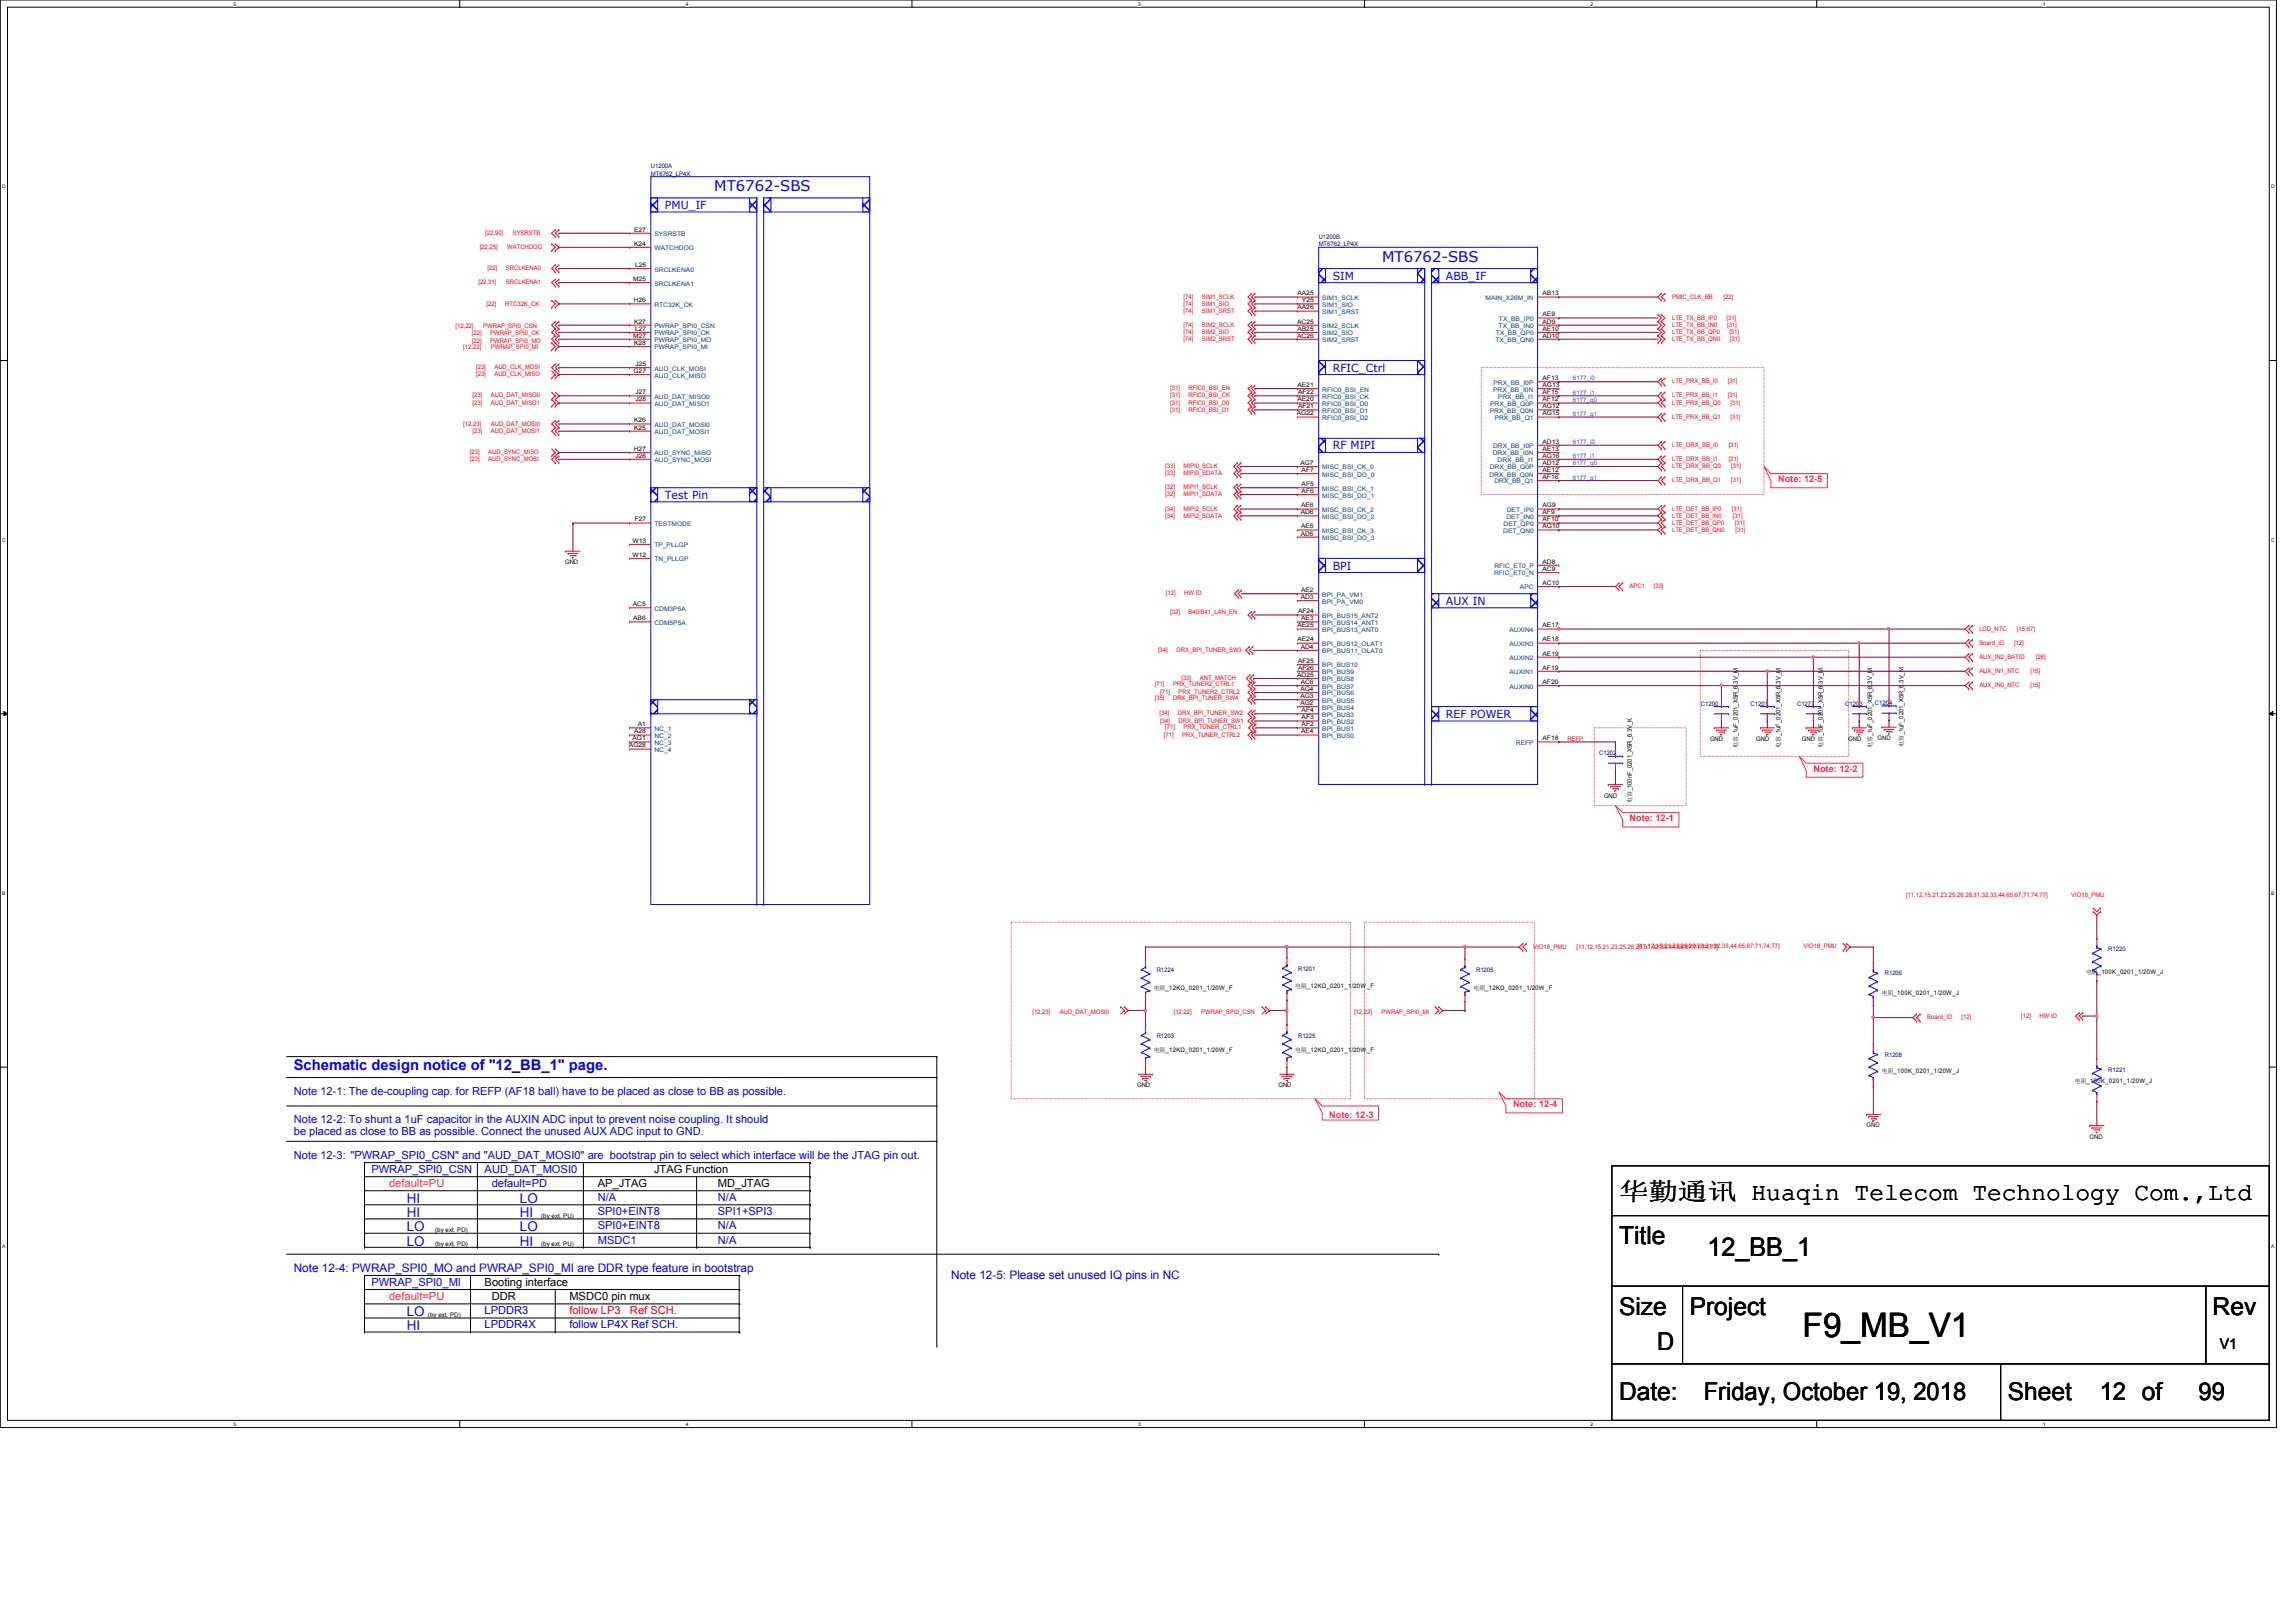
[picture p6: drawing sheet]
<svg xmlns="http://www.w3.org/2000/svg" width="297mm" height="210mm" viewBox="0 0 297 210" stroke-linecap="round" stroke-linejoin="round" font-family="sans-serif">
<defs><g id="words">
<text font-size="4.4" x="233.2" y="173.1">F9_MB_V1</text>
<text font-size="3.3" x="220.9" y="162.6">12_BB_1</text>
<g font-size="3.2">
<text x="209.5" y="155.2">华华华华 Huaqin Telecom Technology Com.,Ltd</text>
<text x="209.5" y="161">Title</text>
<text x="209.5" y="170.2">Size</text>
<text x="218.6" y="170.2">Project</text>
<text x="286.3" y="170.2">Rev</text>
<text x="214.4" y="174.8">D</text>
<text x="209.5" y="181.1">Date:</text>
<text x="220.4" y="181.1">Friday, October 19, 2018</text>
<text x="259.8" y="181.1">Sheet</text>
<text x="271.6" y="181.1">12 of</text>
<text x="284.4" y="181.1">99</text>
</g>
<g font-size="1.9" fill="#00f">
<text x="92.4" y="24.8">MT6762-SBS</text>
<text x="178.8" y="33.9">MT6762-SBS</text>
<text x="38" y="138.5">Schematic design notice of &quot;12_BB_1&quot; page.</text>
</g>
<text font-size="1.9" x="287.2" y="174.5">V1</text>
<g font-size="1.7" fill="#00f">
<text x="52.6" y="155.7">HI</text>
<text x="67.3" y="155.7">LO</text>
<text x="52.6" y="157.5">HI</text>
<text x="52.6" y="159.3">LO</text>
<text x="52.6" y="161.2">LO</text>
<text x="67.3" y="157.5">HI</text>
<text x="67.3" y="159.3">LO</text>
<text x="67.3" y="161.2">HI</text>
<text x="52.6" y="170.3">LO</text>
<text x="52.6" y="172.2">HI</text>
</g>
<g font-size="1.5" fill="#00f">
<text x="38" y="164.6">Note 12-4: PWRAP_SPI0_MO and PWRAP_SPI0_MI are DDR type feature in bootstrap</text>
<text x="123.1" y="165.6">Note 12-5: Please set unused IQ pins in NC</text>
</g>
<g font-size="1.4" fill="#00f">
<text x="86" y="27.1">PMU_IF</text>
<text x="172.4" y="36.2">SIM</text>
<text x="187.1" y="36.2">ABB_IF</text>
<text x="172.4" y="48.1">RFIC_Ctrl</text>
<text x="172.4" y="58.2">RF MIPI</text>
<text x="86" y="64.6">Test Pin</text>
<text x="172.4" y="73.7">BPI</text>
<text x="187.1" y="78.3">AUX IN</text>
<text x="187.1" y="92.9">REF POWER</text>
<text x="38" y="141.7">Note 12-1: The de-coupling cap. for REFP (AF18 ball) have to be placed as close to BB as possible.</text>
<text x="38" y="145.4">Note 12-2: To shunt a 1uF capacitor in the AUXIN ADC input to prevent noise coupling. It should</text>
<text x="38" y="146.9">be placed as close to BB as possible. Connect the unused AUX ADC input to GND.</text>
<text x="38" y="149.9">Note 12-3: &quot;PWRAP_SPI0_CSN&quot; and &quot;AUD_DAT_MOSI0&quot; are bootstrap pin to select which interface will be the JTAG pin out.</text>
<text x="48" y="151.8">PWRAP_SPI0_CSN</text>
<text x="62.7" y="151.8">AUD_DAT_MOSI0</text>
<text x="63.6" y="153.6">default=PD</text>
<text x="77.3" y="155.4">N/A</text>
<text x="92.9" y="155.4">N/A</text>
<text x="77.3" y="157.3">SPI0+EINT8</text>
<text x="77.3" y="159.1">SPI0+EINT8</text>
<text x="77.3" y="161">MSDC1</text>
<text x="92.9" y="161">N/A</text>
<text x="92.9" y="157.3">SPI1+SPI3</text>
<text x="92.9" y="159.1">N/A</text>
<text x="48" y="166.4">PWRAP_SPI0_MI</text>
<text x="62.7" y="170.1">LPDDR3</text>
<text x="62.7" y="171.9">LPDDR4X</text>
<text x="73.7" y="171.9">follow LP4X Ref SCH.</text>
</g>
<g font-size="1.4" fill="#ff0080">
<text x="50.3" y="153.6">default=PU</text>
<text x="50.3" y="168.2">default=PU</text>
</g>
<g font-size="1.4">
<text x="77.3" y="153.6">AP_JTAG</text>
<text x="84.6" y="151.8">JTAG Function</text>
<text x="92.9" y="153.6">MD_JTAG</text>
<text x="62.7" y="166.4">Booting interface</text>
<text x="63.6" y="168.2">DDR</text>
<text x="73.7" y="168.2">MSDC0 pin mux</text>
</g>
<g font-size="1.4" fill="#f00">
<text x="73.7" y="170.1">follow LP3</text>
<text x="81.5" y="170.1">Ref SCH.</text>
</g>
<g font-size="1.2" fill="#ff0080">
<text x="230" y="62.4">Note: 12-5</text>
<text x="234.6" y="99.9">Note: 12-2</text>
<text x="210.8" y="106.3">Note: 12-1</text>
<text x="195.7" y="143.3">Note: 12-4</text>
<text x="172" y="144.7">Note: 12-3</text>
</g>
<g font-size=".8" fill="#000080">
<text x="84.2" y="21.8">U1200A</text>
<text x="84.2" y="22.7">MT6762_LP4X</text>
<text x="170.6" y="30.9">U1200B</text>
<text x="170.6" y="31.9">MT6762_LP4X</text>
<text x="220" y="91.3">C1200</text>
<text x="226.5" y="91.3">C1201</text>
<text x="232.5" y="91.3">C1277</text>
<text x="238.7" y="91.3">C1203</text>
<text x="242.6" y="91.2">C1204</text>
<text x="206.9" y="97.7">C1202</text>
<text x="149.6" y="125.8">R1224</text>
<text x="167.9" y="125.6">R1201</text>
<text x="191" y="125.8">R1205</text>
<text x="272.8" y="123.1">R1220</text>
<text x="243.8" y="126.2">R1206</text>
<text x="149.6" y="134.3">R1203</text>
<text x="167.9" y="134.3">R1225</text>
<text x="243.8" y="136.7">R1208</text>
<text x="272.8" y="138.7">R1221</text>
</g>
<g font-size=".8">
<text x="82" y="30">E27</text>
<text x="82" y="31.8">K24</text>
<text x="82.2" y="34.5">L25</text>
<text x="81.9" y="36.4">M25</text>
<text x="82" y="39.1">H26</text>
<text x="82" y="41.9">K27</text>
<text x="167.8" y="41.9">AC25</text>
<text x="167.8" y="38.2">AA25</text>
<text x="167.8" y="40">AA26</text>
<text x="168.4" y="39.1">Y25</text>
<text x="199.6" y="38.2">AB13</text>
<text x="199.6" y="40.9">AE9</text>
<text x="199.6" y="41.9">AD9</text>
<text x="81.9" y="43.7">M27</text>
<text x="82" y="44.6">K28</text>
<text x="82.2" y="42.8">L27</text>
<text x="82.2" y="47.4">J25</text>
<text x="167.8" y="43.7">AC26</text>
<text x="167.8" y="42.8">AB25</text>
<text x="199.6" y="42.8">AE10</text>
<text x="199.6" y="43.7">AD10</text>
<text x="82" y="48.3">G27</text>
<text x="82.2" y="51">J27</text>
<text x="82.2" y="51.9">J28</text>
<text x="167.8" y="53.8">AG22</text>
<text x="167.8" y="51.9">AE20</text>
<text x="167.8" y="50.1">AE21</text>
<text x="167.9" y="51">AF22</text>
<text x="167.9" y="52.8">AF21</text>
<text x="199.6" y="50.1">AG13</text>
<text x="199.6" y="52.8">AG12</text>
<text x="199.6" y="49.2">AF13</text>
<text x="199.6" y="51">AF15</text>
<text x="199.6" y="51.9">AF12</text>
<text x="199.6" y="53.8">AG15</text>
<text x="82" y="58.3">H27</text>
<text x="82" y="54.7">K26</text>
<text x="82" y="55.6">K25</text>
<text x="82.2" y="59.2">J26</text>
<text x="199.6" y="58.3">AE13</text>
<text x="199.6" y="57.4">AD13</text>
<text x="199.6" y="59.2">AG16</text>
<text x="168.2" y="60.2">AG7</text>
<text x="168.3" y="65.7">AE6</text>
<text x="168.4" y="61.1">AF7</text>
<text x="168.4" y="63.8">AF6</text>
<text x="168.4" y="62.9">AF5</text>
<text x="199.6" y="61.1">AE12</text>
<text x="199.6" y="60.2">AD12</text>
<text x="199.6" y="62">AF16</text>
<text x="199.6" y="65.7">AG9</text>
<text x="81.8" y="70.2">W13</text>
<text x="82.1" y="67.5">F27</text>
<text x="168.3" y="66.5">AD6</text>
<text x="168.3" y="69.3">AD5</text>
<text x="168.3" y="68.4">AE5</text>
<text x="199.6" y="66.5">AF9</text>
<text x="199.6" y="67.5">AF10</text>
<text x="199.6" y="68.4">AG10</text>
<text x="73.1" y="73">GND</text>
<text x="81.8" y="72.1">W12</text>
<text x="168.3" y="77.5">AD3</text>
<text x="168.3" y="76.6">AE2</text>
<text x="199.6" y="75.7">AC10</text>
<text x="199.6" y="72.9">AD8</text>
<text x="199.6" y="73.9">AC9</text>
<text x="81.9" y="78.4">AC5</text>
<text x="81.9" y="80.3">AB6</text>
<text x="167.8" y="83">AE24</text>
<text x="167.8" y="81.2">AE25</text>
<text x="167.9" y="79.4">AF24</text>
<text x="168.3" y="83.9">AD4</text>
<text x="168.3" y="80.3">AE3</text>
<text x="199.6" y="83">AE18</text>
<text x="199.6" y="81.2">AE17</text>
<text x="167.8" y="87.6">AD25</text>
<text x="167.9" y="85.8">AF25</text>
<text x="167.9" y="86.7">AF26</text>
<text x="168.2" y="89.4">AG4</text>
<text x="168.3" y="88.5">AC6</text>
<text x="199.6" y="84.8">AE19</text>
<text x="199.6" y="88.5">AF20</text>
<text x="199.6" y="86.7">AF19</text>
<text x="81.8" y="95.8">AG1</text>
<text x="82" y="94.9">A28</text>
<text x="82.5" y="94">A1</text>
<text x="168.2" y="90.3">AG3</text>
<text x="168.2" y="91.2">AG2</text>
<text x="168.3" y="94.9">AE4</text>
<text x="168.4" y="92.2">AF4</text>
<text x="168.4" y="93.1">AF3</text>
<text x="168.4" y="94">AF2</text>
<text x="199.6" y="95.8">AF18</text>
<text x="221.2" y="95.9">GND</text>
<text x="227.2" y="95.9">GND</text>
<text x="233.1" y="95.9">GND</text>
<text x="239.1" y="95.9">GND</text>
<text x="242.9" y="95.8">GND</text>
<text x="81.4" y="96.7">AG28</text>
<text x="224.8" y="96.8" transform="rotate(-90 224.8 96.8)">电电_1uF_0201_X5R_6.3V_M</text>
<text x="230.3" y="96.8" transform="rotate(-90 230.3 96.8)">电电_1uF_0201_X5R_6.3V_M</text>
<text x="235.8" y="96.8" transform="rotate(-90 235.8 96.8)">电电_1uF_0201_X5R_6.3V_M</text>
<text x="242.2" y="96.8" transform="rotate(-90 242.2 96.8)">电电_1uF_0201_X5R_6.3V_M</text>
<text x="246.2" y="96.7" transform="rotate(-90 246.2 96.7)">电电_1uF_0201_X5R_6.3V_M</text>
<text x="207.5" y="103.2">GND</text>
<text x="211.1" y="103.9" transform="rotate(-90 211.1 103.9)">电电_100nF_0201_X5R_6.3V_K</text>
<text x="149.3" y="128.1">电电_12KΩ_0201_1/20W_F</text>
<text x="167.6" y="127.9">电电_12KΩ_0201_1/20W_F</text>
<text x="190.6" y="128.1">电电_12KΩ_0201_1/20W_F</text>
<text x="243.5" y="128.8">电电_100K_0201_1/20W_J</text>
<text x="269.9" y="126.1">电电_100K_0201_1/20W_J</text>
<text x="149.3" y="136.1">电电_12KΩ_0201_1/20W_F</text>
<text x="167.6" y="136.1">电电_12KΩ_0201_1/20W_F</text>
<text x="147.1" y="140.7">GND</text>
<text x="165.4" y="140.7">GND</text>
<text x="243.5" y="138.9">电电_100K_0201_1/20W_J</text>
<text x="268.4" y="140.2">电电_100K_0201_1/20W_J</text>
<text x="241.5" y="145.9">GND</text>
<text x="270.3" y="147.4">GND</text>
<text x="56.3" y="159.4">(by ext. PD)</text>
<text x="56.3" y="161.2">(by ext. PD)</text>
<text x="70" y="157.6">(by ext. PU)</text>
<text x="70" y="161.2">(by ext. PU)</text>
<text x="55.4" y="170.4">(by ext. PD)</text>
</g>
<g font-size=".8" fill="#f00">
<text x="62.1" y="32.2">[22,25]</text>
<text x="62.8" y="30.4">[22,90]</text>
<text x="63.1" y="35">[22]</text>
<text x="65.4" y="35">SRCLKENA0</text>
<text x="65.6" y="32.2">WATCHDOG</text>
<text x="66.3" y="30.4">SYSRSTB</text>
<text x="61.9" y="36.8">[22,31]</text>
<text x="62.9" y="39.5">[22]</text>
<text x="65.4" y="39.5">RTC32K_CK</text>
<text x="65.4" y="36.8">SRCLKENA1</text>
<text x="153.1" y="38.7">[74]</text>
<text x="153.1" y="39.5">[74]</text>
<text x="153.1" y="40.5">[74]</text>
<text x="155.5" y="38.7">SIM1_SCLK</text>
<text x="155.5" y="39.5">SIM1_SIO</text>
<text x="155.5" y="40.5">SIM1_SRST</text>
<text x="216.3" y="38.7">PMIC_CLK_BB</text>
<text x="216.3" y="41.4">LTE_TX_BB_IP0</text>
<text x="223" y="38.7">[22]</text>
<text x="223.3" y="41.4">[31]</text>
<text x="58.9" y="42.5">[12,22]</text>
<text x="59.9" y="45.1">[12,22]</text>
<text x="61" y="44.3">[22]</text>
<text x="61" y="43.4">[22]</text>
<text x="61.6" y="47.8">[23]</text>
<text x="62.5" y="42.5">PWRAP_SPI0_CSN</text>
<text x="63.4" y="44.3">PWRAP_SPI0_MO</text>
<text x="63.4" y="43.4">PWRAP_SPI0_CK</text>
<text x="63.5" y="45.1">PWRAP_SPI0_MI</text>
<text x="64" y="47.8">AUD_CLK_MOSI</text>
<text x="153.1" y="42.3">[74]</text>
<text x="153.1" y="43.2">[74]</text>
<text x="153.1" y="44.1">[74]</text>
<text x="155.5" y="42.3">SIM2_SCLK</text>
<text x="155.5" y="43.2">SIM2_SIO</text>
<text x="155.5" y="44.1">SIM2_SRST</text>
<text x="216.3" y="42.3">LTE_TX_BB_IN0</text>
<text x="216.3" y="43.2">LTE_TX_BB_QP0</text>
<text x="216.3" y="44.1">LTE_TX_BB_QN0</text>
<text x="223.4" y="42.3">[31]</text>
<text x="223.7" y="43.2">[31]</text>
<text x="223.8" y="44.1">[31]</text>
<text x="61.1" y="51.4">[23]</text>
<text x="61.1" y="52.4">[23]</text>
<text x="61.6" y="48.7">[23]</text>
<text x="63.5" y="51.4">AUD_DAT_MISO0</text>
<text x="63.5" y="52.4">AUD_DAT_MISO1</text>
<text x="64" y="48.7">AUD_CLK_MISO</text>
<text x="151.4" y="51.4">[31]</text>
<text x="151.4" y="50.5">[31]</text>
<text x="151.4" y="52.4">[31]</text>
<text x="151.4" y="53.3">[31]</text>
<text x="153.8" y="51.4">RFIC0_BSI_CK</text>
<text x="153.8" y="50.5">RFIC0_BSI_EN</text>
<text x="153.8" y="52.4">RFIC0_BSI_D0</text>
<text x="153.8" y="53.3">RFIC0_BSI_D1</text>
<text x="216.3" y="49.6">LTE_PRX_BB_I0</text>
<text x="216.3" y="51.4">LTE_PRX_BB_I1</text>
<text x="216.3" y="52.4">LTE_PRX_BB_Q0</text>
<text x="223.5" y="49.6">[31]</text>
<text x="223.5" y="51.4">[31]</text>
<text x="223.9" y="52.4">[31]</text>
<text x="59.9" y="55.1">[12,23]</text>
<text x="60.8" y="58.8">[23]</text>
<text x="60.8" y="59.6">[23]</text>
<text x="61.1" y="56">[23]</text>
<text x="63.2" y="58.8">AUD_SYNC_MISO</text>
<text x="63.2" y="59.6">AUD_SYNC_MOSI</text>
<text x="63.5" y="55.1">AUD_DAT_MOSI0</text>
<text x="63.5" y="56">AUD_DAT_MOSI1</text>
<text x="216.3" y="54.2">LTE_PRX_BB_Q1</text>
<text x="216.3" y="57.8">LTE_DRX_BB_I0</text>
<text x="216.3" y="59.6">LTE_DRX_BB_I1</text>
<text x="223.6" y="57.8">[31]</text>
<text x="223.6" y="59.6">[31]</text>
<text x="223.9" y="54.2">[31]</text>
<text x="150.7" y="60.6">[33]</text>
<text x="150.7" y="61.5">[33]</text>
<text x="150.7" y="63.3">[32]</text>
<text x="150.7" y="64.2">[32]</text>
<text x="153.1" y="60.6">MIPI0_SCLK</text>
<text x="153.1" y="61.5">MIPI0_SDATA</text>
<text x="153.1" y="63.3">MIPI1_SCLK</text>
<text x="153.1" y="64.2">MIPI1_SDATA</text>
<text x="216.3" y="60.6">LTE_DRX_BB_Q0</text>
<text x="216.3" y="62.4">LTE_DRX_BB_Q1</text>
<text x="224" y="60.6">[31]</text>
<text x="224" y="62.4">[31]</text>
<text x="150.7" y="66.1">[34]</text>
<text x="150.7" y="67">[34]</text>
<text x="153.1" y="66.1">MIPI2_SCLK</text>
<text x="153.1" y="67">MIPI2_SDATA</text>
<text x="216.3" y="67.9">LTE_DET_BB_QP0</text>
<text x="216.3" y="68.8">LTE_DET_BB_QN0</text>
<text x="216.3" y="66.1">LTE_DET_BB_IP0</text>
<text x="216.3" y="67">LTE_DET_BB_IN0</text>
<text x="224.1" y="66.1">[31]</text>
<text x="224.2" y="67">[31]</text>
<text x="224.4" y="67.9">[31]</text>
<text x="224.5" y="68.8">[31]</text>
<text x="150.8" y="77">[12]</text>
<text x="153.2" y="77">HW ID</text>
<text x="210.8" y="76.1">APC1</text>
<text x="213.9" y="76.1">[33]</text>
<text x="151.4" y="79.5">[32]</text>
<text x="153.8" y="79.5">B40/B41_LAN_EN</text>
<text x="256.1" y="83.4">Board_ID</text>
<text x="256.1" y="81.6">LCD_NTC</text>
<text x="260.6" y="83.4">[12]</text>
<text x="260.9" y="81.6">[15,67]</text>
<text x="149.4" y="88.8">[71]</text>
<text x="149.8" y="84.4">[34]</text>
<text x="150.1" y="89.7">[71]</text>
<text x="151.8" y="88.8">PRX_TUNER2_CTRL1</text>
<text x="152.2" y="84.4">DRX_BPI_TUNER_SW3</text>
<text x="152.5" y="89.7">PRX_TUNER2_CTRL2</text>
<text x="152.9" y="88">[33]</text>
<text x="155.2" y="88">ANT_MATCH</text>
<text x="256.1" y="88.9">AUX_IN0_NTC</text>
<text x="256.1" y="87.1">AUX_IN1_NTC</text>
<text x="256.1" y="85.3">AUX_IN2_BATID</text>
<text x="262.7" y="88.9">[15]</text>
<text x="262.7" y="87.1">[15]</text>
<text x="263.4" y="85.3">[26]</text>
<text x="149.4" y="90.6">[35]</text>
<text x="150" y="92.5">[34]</text>
<text x="150.1" y="93.5">[34]</text>
<text x="150.6" y="95.4">[71]</text>
<text x="150.7" y="94.4">[71]</text>
<text x="151.8" y="90.6">DRX_BPI_TUNER_SW4</text>
<text x="152.4" y="92.5">DRX_BPI_TUNER_SW2</text>
<text x="152.5" y="93.5">DRX_BPI_TUNER_SW1</text>
<text x="152.9" y="95.4">PRX_TUNER_CTRL2</text>
<text x="153.1" y="94.4">PRX_TUNER_CTRL1</text>
<text x="202.8" y="95.8">REFP</text>
<text x="246.6" y="116.1">[11,12,15,21,23,25,26,28,31,32,33,44,65,67,71,74,77]</text>
<text x="268" y="116.1">VIO18_PMU</text>
<text x="198.4" y="122.8">VIO18_PMU</text>
<text x="204" y="122.8">[11,12,15,21,23,25,26,28,31,32,33,44,65,67,71,74,77]</text>
<text x="211.9" y="122.7">[11,12,15,21,23,25,26,28,31,32,33,44,65,67,71,74,77]</text>
<text x="233.3" y="122.7">VIO18_PMU</text>
<text x="133.6" y="131.2">[12,23]</text>
<text x="137.1" y="131.2">AUD_DAT_MOSI0</text>
<text x="151.8" y="131.2">[12,22]</text>
<text x="155.4" y="131.2">PWRAP_SPI0_CSN</text>
<text x="175.2" y="131.2">[12,22]</text>
<text x="178.7" y="131.2">PWRAP_SPI0_MI</text>
<text x="249.3" y="131.9">Board_ID</text>
<text x="253.8" y="131.9">[12]</text>
<text x="261.5" y="131.7">[12]</text>
<text x="263.9" y="131.7">HW ID</text>
</g>
<g font-size=".8" fill="#004080">
<text x="84.7" y="30.6">SYSRSTB</text>
<text x="84.7" y="32.4">WATCHDOG</text>
<text x="84.7" y="35.1">SRCLKENA0</text>
<text x="84.7" y="37">SRCLKENA1</text>
<text x="84.7" y="39.7">RTC32K_CK</text>
<text x="171.1" y="38.8">SIM1_SCLK</text>
<text x="171.1" y="39.7">SIM1_SIO</text>
<text x="171.1" y="40.6">SIM1_SRST</text>
<text x="192.2" y="38.8">MAIN_X26M_IN</text>
<text x="193.9" y="41.5">TX_BB_IP0</text>
<text x="84.7" y="42.5">PWRAP_SPI0_CSN</text>
<text x="84.7" y="43.4">PWRAP_SPI0_CK</text>
<text x="84.7" y="44.3">PWRAP_SPI0_MO</text>
<text x="84.7" y="48">AUD_CLK_MOSI</text>
<text x="84.7" y="45.2">PWRAP_SPI0_MI</text>
<text x="171.1" y="42.5">SIM2_SCLK</text>
<text x="171.1" y="43.4">SIM2_SIO</text>
<text x="171.1" y="44.3">SIM2_SRST</text>
<text x="193.5" y="44.3">TX_BB_QN0</text>
<text x="193.5" y="43.4">TX_BB_QP0</text>
<text x="193.9" y="42.5">TX_BB_IN0</text>
<text x="84.7" y="51.6">AUD_DAT_MISO0</text>
<text x="84.7" y="48.9">AUD_CLK_MISO</text>
<text x="84.7" y="52.5">AUD_DAT_MISO1</text>
<text x="171.1" y="51.6">RFIC0_BSI_CK</text>
<text x="171.1" y="53.4">RFIC0_BSI_D1</text>
<text x="171.1" y="52.5">RFIC0_BSI_D0</text>
<text x="171.1" y="50.7">RFIC0_BSI_EN</text>
<text x="192.7" y="53.4">PRX_BB_Q0N</text>
<text x="192.8" y="52.5">PRX_BB_Q0P</text>
<text x="193.2" y="50.7">PRX_BB_I0N</text>
<text x="193.2" y="49.8">PRX_BB_I0P</text>
<text x="193.8" y="51.6">PRX_BB_I1</text>
<text x="84.7" y="59.8">AUD_SYNC_MOSI</text>
<text x="84.7" y="55.2">AUD_DAT_MOSI0</text>
<text x="84.7" y="58.9">AUD_SYNC_MISO</text>
<text x="84.7" y="56.2">AUD_DAT_MOSI1</text>
<text x="171.1" y="54.4">RFIC0_BSI_D2</text>
<text x="193.1" y="58.9">DRX_BB_I0N</text>
<text x="193.2" y="58">DRX_BB_I0P</text>
<text x="193.4" y="54.4">PRX_BB_Q1</text>
<text x="193.8" y="59.8">DRX_BB_I1</text>
<text x="171.1" y="61.7">MISC_BSI_DO_0</text>
<text x="171.1" y="60.7">MISC_BSI_CK_0</text>
<text x="171.1" y="64.4">MISC_BSI_DO_1</text>
<text x="171.1" y="63.5">MISC_BSI_CK_1</text>
<text x="192.7" y="61.7">DRX_BB_Q0N</text>
<text x="192.7" y="60.7">DRX_BB_Q0P</text>
<text x="193.3" y="62.6">DRX_BB_Q1</text>
<text x="84.7" y="68.1">TESTMODE</text>
<text x="84.7" y="70.8">TP_PLLGP</text>
<text x="171.1" y="67.1">MISC_BSI_DO_2</text>
<text x="171.1" y="66.3">MISC_BSI_CK_2</text>
<text x="171.1" y="69.9">MISC_BSI_DO_3</text>
<text x="171.1" y="69">MISC_BSI_CK_3</text>
<text x="194.5" y="69">DET_QN0</text>
<text x="194.5" y="68.1">DET_QP0</text>
<text x="194.9" y="67.1">DET_IN0</text>
<text x="194.9" y="66.3">DET_IP0</text>
<text x="84.7" y="72.6">TN_PLLGP</text>
<text x="171.1" y="77.2">BPI_PA_VM1</text>
<text x="193.3" y="74.5">RFIC_ET0_N</text>
<text x="193.3" y="73.5">RFIC_ET0_P</text>
<text x="196.6" y="76.3">APC</text>
<text x="84.7" y="79">CDM3P5A</text>
<text x="84.7" y="80.9">CDM5P5A</text>
<text x="171.1" y="83.6">BPI_BUS12_OLAT1</text>
<text x="171.1" y="81.8">BPI_BUS13_ANT0</text>
<text x="171.1" y="80.9">BPI_BUS14_ANT1</text>
<text x="171.1" y="80">BPI_BUS15_ANT2</text>
<text x="171.1" y="78.1">BPI_PA_VM0</text>
<text x="195.3" y="83.6">AUXIN3</text>
<text x="195.3" y="81.8">AUXIN4</text>
<text x="171.1" y="84.5">BPI_BUS11_OLAT0</text>
<text x="171.1" y="86.4">BPI_BUS10</text>
<text x="171.1" y="88.2">BPI_BUS8</text>
<text x="171.1" y="89.1">BPI_BUS7</text>
<text x="171.1" y="87.2">BPI_BUS9</text>
<text x="195.3" y="85.4">AUXIN2</text>
<text x="195.3" y="89.1">AUXIN0</text>
<text x="195.3" y="87.2">AUXIN1</text>
<text x="84.7" y="94.6">NC_1</text>
<text x="84.7" y="95.5">NC_2</text>
<text x="171.1" y="90">BPI_BUS6</text>
<text x="171.1" y="90.9">BPI_BUS5</text>
<text x="171.1" y="91.8">BPI_BUS4</text>
<text x="171.1" y="92.8">BPI_BUS3</text>
<text x="171.1" y="93.7">BPI_BUS2</text>
<text x="171.1" y="94.6">BPI_BUS1</text>
<text x="171.1" y="95.5">BPI_BUS0</text>
<text x="84.7" y="96.4">NC_3</text>
<text x="84.7" y="97.3">NC_4</text>
<text x="196.1" y="96.4">REFP</text>
</g>
<g font-size=".8" fill="#0080ff">
<text x="203.5" y="49.2">6177_i0</text>
<text x="203.5" y="51.1">6177_i1</text>
<text x="203.5" y="52">6177_q0</text>
<text x="203.5" y="53.8">6177_q1</text>
<text x="203.5" y="57.5">6177_i0</text>
<text x="203.5" y="59.3">6177_i1</text>
<text x="203.5" y="60.2">6177_q0</text>
<text x="203.5" y="62.1">6177_q1</text>
</g>
<g font-size=".6">
<text x="30.2" y=".7">5</text>
<text x="88.7" y=".7">4</text>
<text x="147.2" y=".7">3</text>
<text x="205.8" y=".7">2</text>
<text x="264.3" y=".7">1</text>
<text x=".3" y="24.4">D</text>
<text x="293.8" y="24.4">D</text>
<text x=".3" y="70.1">C</text>
<text x="293.8" y="70.1">C</text>
<text x=".3" y="115.8">B</text>
<text x="293.8" y="115.8">B</text>
<text x=".3" y="161.5">A</text>
<text x="293.8" y="161.5">A</text>
<text x="30.2" y="184.5">5</text>
<text x="88.7" y="184.5">4</text>
<text x="147.2" y="184.5">3</text>
<text x="205.8" y="184.5">2</text>
<text x="264.3" y="184.5">1</text>
</g>
</g></defs>
<path d="M0 0h294.5v184.7h-294.5zM1 .9h292.6v182.9h-292.6z" fill="none" stroke="#000" stroke-width=".13"/>
<g fill="#fff">
<path d="M30.2 .1h.4v.7h-.4z"/>
<path d="M30.2 183.9h.4v.8h-.4z"/>
</g>
<path d="M59.5 0v.9M59.5 183.8v.9" fill="none" stroke="#000" stroke-width=".13"/>
<g fill="#fff">
<path d="M88.7 .1h.4v.7h-.4z"/>
<path d="M88.7 183.9h.4v.8h-.4z"/>
</g>
<path d="M118 0v.9M118 183.8v.9" fill="none" stroke="#000" stroke-width=".13"/>
<g fill="#fff">
<path d="M147.2 .1h.4v.7h-.4z"/>
<path d="M147.2 183.9h.4v.8h-.4z"/>
</g>
<path d="M176.5 0v.9M176.5 183.8v.9" fill="none" stroke="#000" stroke-width=".13"/>
<g fill="#fff">
<path d="M205.8 .1h.3v.7h-.3z"/>
<path d="M205.8 183.9h.3v.8h-.3z"/>
</g>
<path d="M235 0v.9M235 183.8v.9" fill="none" stroke="#000" stroke-width=".13"/>
<g fill="#fff">
<path d="M264.3 .1h.3v.7h-.3z"/>
<path d="M264.3 183.9h.3v.8h-.3z"/>
<path d="M.3 23.8h.5v.7h-.5z"/>
<path d="M293.8 23.8h.5v.7h-.5z"/>
<path d="M.3 69.5h.5v.7h-.5z"/>
<path d="M293.8 69.5h.5v.7h-.5z"/>
</g>
<path d="M0 46.7h1M293.6 46.7h.9" fill="none" stroke="#000" stroke-width=".13"/>
<g fill="#fff">
<path d="M.3 115.2h.4v.8h-.4z"/>
<path d="M293.8 115.2h.5v.8h-.5z"/>
</g>
<path d="M0 92.4h1M.5 92.1l.5 .3-.5 .2zM293.6 92.4l.4-.3v.5zM293.6 92.4h.9" fill="none" stroke="#000" stroke-width=".13"/>
<path d="M.5 92.1l.5 .3-.5 .2zM293.6 92.4l.4-.3v.5z" fill="#000"/>
<g fill="#fff">
<path d="M.3 161h.4v.7h-.4z"/>
<path d="M293.8 161h.4v.7h-.4z"/>
</g>
<g fill="none" stroke="#000" stroke-width=".13">
<path d="M0 138.1h1M37.1 139.4h84.1M37.1 136.7h84.1M121.2 139.4h.1M121.2 136.7h.1M121.2 136.7v37.5M293.6 138.1h.9M37.1 143.1h84.1M37.1 147.7h84.1M47.2 152.3h57.7M47.2 154.1h57.7M47.2 155.9h57.7"/>
<path d="M47.2 157.7h57.7M47.2 159.6h57.7M61.8 150.5v10.9M75.5 150.5v10.9M90.1 152.3v9.1M104.8 150.5v10.9M104.9 152.3h.1M104.9 154.1h.1M104.9 155.9h.1M104.9 157.7h.1M104.9 159.6h.1M104.9 150.5h.1"/>
<path d="M104.9 150.5h-57.7v10.9M121.2 143.1h.1M121.2 147.7h.1M208.5 157.3h85.1v9.2h-85.1zM208.5 150.9h85.1v6.4h-85.1zM37.1 162.3h149M47.2 161.4h.1M47.2 172.4h.1M47.2 161.4h57.7M47.2 166.9h48.5M47.2 168.7h48.5M47.2 170.6h48.5"/>
<path d="M47.2 172.4h48.5M60.9 172.4h.1M60.9 165.1v7.3M61.8 161.4h.1M71.8 172.4h.1M71.8 166.9v5.5M75.5 161.4h.1M90.1 161.4h.1M95.6 172.4h.1M95.6 165.1v7.3M95.7 165.1h.1M95.7 166.9h.1"/>
<path d="M95.7 168.7h.1M95.7 170.6h.1M95.7 172.4h.1M95.7 165.1h-48.5v7.3M104.8 161.4h.1M104.9 161.4h.1M121.2 174.2h.1M186.1 162.3h.1M208.5 166.5h9.2v10h-9.2zM208.5 176.5h50.3v7.3h-50.3zM217.7 166.5h67.7v10h-67.7zM258.8 176.5h34.8v7.3h-34.8z"/>
<path d="M285.4 166.5h8.2v10h-8.2z"/>
</g>
<path d="M191.6 47.6h36.6v16.4h-36.6zM228.2 60.4l.9 .9h7.3v1.8h-7.3v-.9zM206.2 94.2h11.9v10.1h-11.9zM220 84.2h19.2v13.7h-19.2zM232.8 97.9l.9 .9h7.3v1.8h-7.3v-.9zM130.8 119.3h43.9v22.9h-43.9zM176.5 119.3h22v22.9h-22zM209 104.3l.9 .9h7.3v1.8h-7.3v-.9zM170.1 142.2l1 .9h7.2v1.8h-7.2v-.9zM193.9 141.3l.9 .9h7.3v1.8h-7.3v-.9z" fill="none" stroke="#ff0080" stroke-width=".13"/>
<g fill="none" stroke="#f00" stroke-width=".13">
<path d="M71.4 38.9h.1M71.4 39.8h.1M71.4 31.6h.1M71.4 32.5h.1M71.4 38.9l.4 .4-.4 .5M71.4 31.6l.4 .4-.4 .5M71.8 39.8h.1M71.8 38.9h.1M71.8 32.5h.1M71.8 31.6h.1M71.8 29.7h.1M71.8 30.6h.1"/>
<path d="M71.8 36.2h.1M71.8 37h.1M71.8 34.3h.1M71.8 35.2h.1M71.8 38.9l.5 .4-.5 .5M71.8 31.6l.5 .4-.5 .5M71.8 29.7l-.4 .5 .4 .4M71.8 36.2l-.4 .4 .4 .4M71.8 34.3l-.4 .5 .4 .4M72.3 29.7h.1M72.3 30.6h.1M72.3 36.2h.1"/>
<path d="M72.3 37h.1M72.3 34.3h.1M72.3 35.2h.1M72.3 29.7l-.5 .5 .5 .4M72.3 36.2l-.5 .4 .5 .4M72.3 34.3l-.5 .5 .5 .4M161.9 38h.1M161.9 38.9h.1M161.9 39.8h.1M161.9 38l-.4 .4 .4 .5M161.9 38.9l-.4 .4 .4 .5M161.9 39.8l-.4 .5 .4 .4"/>
<path d="M162.3 38h.1M162.3 38.9h.1M162.3 39.8h.1M162.3 38l-.4 .4 .4 .5M162.3 38.9l-.4 .4 .4 .5M162.3 39.8l-.4 .5 .4 .4M214.9 38h.1M214.9 38.9h.1M214.9 38l-.4 .4 .4 .5M215.4 38.9h.1M215.4 38h.1M215.4 38l-.5 .4 .5 .5"/>
<path d="M71.4 48.9h.1M71.4 51.7h.1M71.4 52.6h.1M71.4 59h.1M71.4 45.3h.1M71.4 44.4h.1M71.4 48l.4 .5M71.4 50.8l.4 .4M71.4 51.7l.4 .5M71.4 58.1l.4 .4M71.4 44.4l.4 .4-.4 .5M71.8 48.5h.1"/>
<path d="M71.8 48.9h.1M71.8 51.2h.1M71.8 51.7h.1M71.8 52.2h.1M71.8 52.6h.1M71.8 58.5h.1M71.8 59h.1M71.8 44.4h.1M71.8 45.3h.1M71.8 43.4h.1M71.8 42.5h.1M71.8 41.6h.1"/>
<path d="M71.8 48h.1M71.8 47.1h.1M71.8 55.3h.1M71.8 54.4h.1M71.8 56.3h.1M71.8 59.9h.1M71.8 48.5l-.4 .4M71.8 48l.5 .5M71.8 51.2l-.4 .5M71.8 50.8l.5 .4M71.8 52.2l-.4 .4M71.8 51.7l.5 .5"/>
<path d="M71.8 58.5l-.4 .5M71.8 58.1l.5 .4M71.8 43.4l-.4 .5 .9 .9-.5 .5M71.8 42.5l-.4 .5 .4 .4M71.8 41.6l-.4 .5 .4 .4M71.8 47.1l-.4 .5 .4 .4M71.8 54.4l-.4 .5 .4 .4M71.8 55.3l-.4 .5 .4 .5M71.8 59l-.4 .4 .4 .5M72.3 48.5h.1M72.3 51.2h.1M72.3 52.2h.1"/>
<path d="M72.3 58.5h.1M72.3 43.4h.1M72.3 44.4h.1M72.3 42.5h.1M72.3 41.6h.1M72.3 48h.1M72.3 47.1h.1M72.3 55.3h.1M72.3 54.4h.1M72.3 56.3h.1M72.3 59.9h.1M72.3 59h.1"/>
<path d="M72.3 48.5l-.5 .4M72.3 51.2l-.5 .5M72.3 52.2l-.5 .4M72.3 58.5l-.5 .5M72.3 43.4l-.5 .5 .5 .5M72.3 42.5l-.5 .5 .5 .4M72.3 41.6l-.5 .5 .5 .4M72.3 47.1l-.5 .5 .5 .4M72.3 54.4l-.5 .5 .5 .4M72.3 55.3l-.5 .5 .5 .5M72.3 59l-.5 .4 .5 .5M160.1 59.9h.1"/>
<path d="M160.1 59.9l-.5 .5 .5 .4M160.5 59.9h.1M160.5 59.9l-.4 .5 .4 .4M161.9 50.8h.1M161.9 51.7h.1M161.9 49.9h.1M161.9 40.7h.1M161.9 41.6h.1M161.9 42.5h.1M161.9 43.4h.1M161.9 44.4h.1M161.9 52.6h.1"/>
<path d="M161.9 53.5h.1M161.9 50.8l-.4 .4 .4 .5M161.9 49.9l-.4 .4 .4 .5M161.9 41.6l-.4 .5 .4 .4M161.9 42.5l-.4 .5 .4 .4M161.9 43.4l-.4 .5 .4 .5M161.9 51.7l-.4 .5 .4 .4M161.9 52.6l-.4 .4 .4 .5M162.3 50.8h.1M162.3 51.7h.1M162.3 49.9h.1M162.3 40.7h.1"/>
<path d="M162.3 41.6h.1M162.3 42.5h.1M162.3 43.4h.1M162.3 44.4h.1M162.3 52.6h.1M162.3 53.5h.1M162.3 50.8l-.4 .4 .4 .5M162.3 49.9l-.4 .4 .4 .5M162.3 41.6l-.4 .5 .4 .4M162.3 42.5l-.4 .5 .4 .4M162.3 43.4l-.4 .5 .4 .5M162.3 51.7l-.4 .5 .4 .4"/>
<path d="M162.3 52.6l-.4 .4 .4 .5M214.5 41.6h.1M214.5 40.7h.1M214.5 42.5h.1M214.5 43.4h.1M214.5 44.4h.1M214.5 40.7l.4 .4-.4 .5M214.5 41.6l.4 .5-.4 .4M214.5 42.5l.4 .5-.4 .4M214.5 43.4l.4 .5-.4 .5M214.9 48.9h.1M214.9 49.9h.1"/>
<path d="M214.9 50.8h.1M214.9 51.7h.1M214.9 52.6h.1M214.9 53.5h.1M214.9 54.4h.1M214.9 57.1h.1M214.9 58.1h.1M214.9 59h.1M214.9 59.9h.1M214.9 41.6h.1M214.9 40.7h.1M214.9 42.5h.1"/>
<path d="M214.9 43.4h.1M214.9 44.4h.1M214.9 48.9l-.4 .5 .4 .5M214.9 50.8l-.4 .4 .4 .5M214.9 51.7l-.4 .5 .4 .4M214.9 53.5l-.4 .5 .4 .4M214.9 57.1l-.4 .5 .4 .5M214.9 59l-.4 .4 .4 .5M214.9 59.9l-.4 .5 .4 .4M214.9 40.7l.5 .4-.5 .5M214.9 41.6l.5 .5-.5 .4M214.9 42.5l.5 .5-.5 .4"/>
<path d="M214.9 43.4l.5 .5-.5 .5M215.4 49.9h.1M215.4 48.9h.1M215.4 51.7h.1M215.4 50.8h.1M215.4 52.6h.1M215.4 54.4h.1M215.4 53.5h.1M215.4 58.1h.1M215.4 57.1h.1M215.4 59.9h.1M215.4 59h.1"/>
<path d="M215.4 48.9l-.5 .5 .5 .5M215.4 50.8l-.5 .4 .5 .5M215.4 51.7l-.5 .5 .5 .4M215.4 53.5l-.5 .5 .5 .4M215.4 57.1l-.5 .5 .5 .5M215.4 59l-.5 .4 .5 .5M215.4 59.9l-.5 .5 .5 .4M73.2 71.3h.1M73.2 71.3h1.9M73.5 71.6h.1M73.5 71.6h1.3M73.7 71.9h.8"/>
<path d="M74 72.2h.1M74 72.2h.2M74.5 71.9h.1M160.1 60.8h.1M160.1 61.7h.1M160.1 62.7h.1M160.1 63.6h.1M160.1 64.5h.1M160.1 65.4h.1M160.1 66.3h.1M160.1 67.2h.1M160.1 60.8l-.5 .5 .5 .4"/>
<path d="M160.1 62.7l-.5 .4 .5 .5M160.1 63.6l-.5 .4 .5 .5M160.1 65.4l-.5 .5 .5 .4M160.1 66.3l-.5 .5 .5 .4M160.2 76.4h.1M160.2 77.3h.1M160.2 76.4l-.5 .4 .5 .5M160.5 60.8h.1M160.5 61.7h.1M160.5 62.7h.1M160.5 63.6h.1M160.5 64.5h.1"/>
<path d="M160.5 65.4h.1M160.5 66.3h.1M160.5 67.2h.1M160.5 60.8l-.4 .5 .4 .4M160.5 62.7l-.4 .4 .4 .5M160.5 63.6l-.4 .4 .4 .5M160.5 65.4l-.4 .5 .4 .4M160.5 66.3l-.4 .5 .4 .4M160.6 76.4h.1M160.6 77.3h.1M160.6 76.4l-.4 .4 .4 .5M161.9 79.1h.1"/>
<path d="M161.9 79.1l-.4 .5 .4 .4M162.3 79.1h.1M162.3 79.1l-.4 .5 .4 .4M209.5 75.4h.1M209.5 76.4h.1M209.5 75.4l-.5 .5 .5 .5M209.9 76.4h.1M209.9 75.4h.1M209.9 75.4l-.4 .5 .4 .5M214.9 60.8h.1M214.9 61.7h.1M214.9 62.7h.1"/>
<path d="M214.9 67.2h.1M214.9 68.2h.1M214.9 69h.1M214.9 65.4h.1M214.9 66.3h.1M214.9 61.7l-.4 .5 .4 .5M214.9 67.2l-.4 .5 .4 .5M214.9 68.2l-.4 .4 .4 .4M214.9 65.4l-.4 .5 .4 .4M214.9 66.3l-.4 .5 .4 .4M215.4 60.8h.1M215.4 62.7h.1"/>
<path d="M215.4 61.7h.1M215.4 68.2h.1M215.4 67.2h.1M215.4 69h.1M215.4 66.3h.1M215.4 65.4h.1M215.4 61.7l-.5 .5 .5 .5M215.4 67.2l-.5 .5 .5 .5M215.4 68.2l-.5 .4 .5 .4M215.4 65.4l-.5 .5 .5 .4M215.4 66.3l-.5 .5 .5 .4M161.6 83.7h.1"/>
<path d="M161.6 84.6h.1M161.6 83.7l-.4 .5 .4 .4M161.7 87.3h.1M161.7 88.3h.1M161.7 87.3l-.5 .5 .5 .5M161.9 94.7h.1M161.9 95.6h.1M161.9 91.9h.1M161.9 92.8h.1M161.9 90.1h.1M161.9 91h.1M161.9 89.2h.1"/>
<path d="M161.9 93.7h.1M161.9 88.3h.1M161.9 80h.1M161.9 94.7l-.4 .4 .4 .5M161.9 91.9l-.4 .5 .4 .4M161.9 90.1l-.4 .5 .4 .4M161.9 89.2l-.4 .4 .4 .5M161.9 92.8l-.4 .5 .4 .4M161.9 88.3l-.4 .4 .4 .5M162 93.7h.1M162 94.7h.1M162 93.7l-.5 .5 .5 .5"/>
<path d="M162.1 83.7h.1M162.1 84.6h.1M162.1 83.7l-.5 .5 .5 .4M162.2 87.3h.1M162.2 88.3h.1M162.2 87.3l-.5 .5 .5 .5M162.3 94.7h.1M162.3 95.6h.1M162.3 91.9h.1M162.3 92.8h.1M162.3 90.1h.1M162.3 91h.1"/>
<path d="M162.3 89.2h.1M162.3 93.7h.1M162.3 88.3h.1M162.3 80h.1M162.3 94.7l-.4 .4 .4 .5M162.3 91.9l-.4 .5 .4 .4M162.3 90.1l-.4 .5 .4 .4M162.3 89.2l-.4 .4 .4 .5M162.3 92.8l-.4 .5 .4 .4M162.3 88.3l-.4 .4 .4 .5M162.5 93.7h.1M162.5 94.7h.1"/>
<path d="M162.5 93.7l-.5 .5 .5 .5M221.8 94.2h.1M221.8 94.2h1.8M222.1 94.5h.1M222.1 94.5h1.2M222.3 94.7h.8M222.6 95h.1M222.6 95h.2M223.1 94.7h.1M227.7 94.2h.1M227.7 94.2h1.9M228 94.5h.1"/>
<path d="M228 94.5h1.3M228.3 94.7h.7M228.6 95h.1M228.6 95h.2M229 94.7h.1M233.7 94.2h.1M233.7 94.2h1.8M234 94.5h.1M234 94.5h1.2M234.2 94.7h.7M234.5 95h.1M234.5 95h.2"/>
<path d="M234.9 94.7h.1M239.6 94.2h.1M239.6 94.2h1.9M239.9 94.5h.1M239.9 94.5h1.3M240.2 94.7h.7M240.4 95h.1M240.4 95h.2M240.9 94.7h.1M243.5 94.1h.1M243.5 94.1h1.8M243.8 94.4h.1"/>
<path d="M243.8 94.4h1.2M244 94.7h.8M244.3 94.9h.1M244.3 94.9h.2M244.4 93.2h.1M244.4 90.5h.1M244.4 90.5v.9M244.4 92.3v.9M244.8 94.7h.1M254.7 88.3h.1M254.7 89.2h.1M254.7 86.4h.1"/>
<path d="M254.7 87.3h.1M254.7 84.6h.1M254.7 85.5h.1M254.7 82.8h.1M254.7 83.7h.1M254.7 80.9h.1M254.7 81.9h.1M254.7 88.3l-.4 .4 .4 .5M254.7 86.4l-.4 .5 .4 .4M254.7 84.6l-.4 .4 .4 .5M254.7 82.8l-.4 .4 .4 .5M254.7 80.9l-.4 .5 .4 .5"/>
<path d="M255.2 89.2h.1M255.2 88.3h.1M255.2 87.3h.1M255.2 86.4h.1M255.2 85.5h.1M255.2 84.6h.1M255.2 83.7h.1M255.2 82.8h.1M255.2 81.9h.1M255.2 80.9h.1M255.2 88.3l-.5 .4 .5 .5M255.2 86.4l-.5 .5 .5 .4"/>
<path d="M255.2 84.6l-.5 .4 .5 .5M255.2 82.8l-.5 .4 .5 .5M255.2 80.9l-.5 .5 .5 .5M208.1 101.5h.1M208.1 101.5h1.8M208.4 101.8h.1M208.4 101.8h1.2M208.6 102.1h.8M208.9 102.3h.1M208.9 102.3h.2M209.4 102.1h.1M270.8 118h.1"/>
<path d="M270.8 117.5h.1M270.8 118l.5 .4 .4-.4M270.8 117.5l.5 .5 .4-.5M271.7 118h.1M271.7 117.5h.1M145 130.3h.1M145 130.3l.5 .5M145.5 130.8h.1M145.5 130.3h.1M145.5 130.8l-.5 .4M145.5 130.3l.4 .5M145.9 130.8h.1"/>
<path d="M145.9 130.8l-.4 .4M147.3 139h1.8M147.5 139.3h1.3M147.8 139.6h.1M147.8 139.6h.7M148.1 139.8h.2M148.2 132.6h.1M148.2 138.1h.1M148.2 124.1h.1M148.2 129.6h.1M148.2 124.1v.9M148.2 128.7v.9"/>
<path d="M148.2 132.6v.9M148.2 137.2v.9M148.3 139.8h.1M148.8 139.3h.1M149.1 139h.1M163.3 130.3h.1M163.3 130.3l.4 .5M163.7 130.8h.1M163.7 130.3h.1M163.7 130.8l-.4 .4M163.7 130.3l.5 .5M164.2 130.8h.1"/>
<path d="M164.2 130.8l-.5 .4M165.6 139h1.8M165.8 139.3h1.3M166.1 139.6h.1M166.1 139.6h.7M166.4 139.8h.2M166.5 123.9h.1M166.5 129.4h.1M166.5 132.6h.1M166.5 138.1h.1M166.5 123.9v.9M166.5 128.5v.9"/>
<path d="M166.5 132.6v.9M166.5 137.2v.9M166.6 139.8h.1M167.1 139.3h.1M167.4 139h.1M185.7 130.3h.1M185.7 130.3l.4 .5M186.1 130.8h.1M186.1 130.3h.1M186.1 130.8l-.4 .4M186.1 130.3l.5 .5M186.6 130.8h.1"/>
<path d="M186.6 130.8l-.5 .4M189.5 124.1h.1M189.5 129.6h.1M189.5 124.1v.9M189.5 128.7v.9M197 122.1h.1M197 123h.1M197 122.1l-.4 .5 .4 .4M197.5 123h.1M197.5 122.1h.1M197.5 122.1l-.5 .5 .5 .4M238.5 122.1h.1"/>
<path d="M238.5 123h.1M238.5 122.1l.4 .5-.4 .4M238.9 123h.1M238.9 122.1h.1M238.9 122.1l.4 .5-.4 .4M242.4 130h.1M242.4 124.5h.1M242.4 124.5v1M242.4 129.1v.9M247.9 131.2h.1M247.9 132.2h.1M247.9 131.2l-.4 .5 .4 .5"/>
<path d="M248.4 132.2h.1M248.4 131.2h.1M248.4 131.2l-.5 .5 .5 .5M269 131.1h.1M269 132h.1M269 131.1l-.5 .4 .5 .5M269.4 131.1h.1M269.4 132h.1M269.4 131.1l-.4 .4 .4 .5M241.5 144.2h.1M241.5 144.2h1.8M241.7 144.5h.1"/>
<path d="M241.7 144.5h1.3M242 144.8h.7M242.3 145h.1M242.3 145h.2M242.7 144.8h.1M270.3 145.7h.1M270.3 145.7h1.9M270.6 146h.1M270.6 146h1.3M270.9 146.2h.7M271.2 146.5h.1M271.2 146.5h.2"/>
<path d="M271.6 146.2h.1"/>
</g>
<g fill="none" stroke="#00f" stroke-width=".13">
<path d="M243.5 92.3h1.8M243.5 91.4h1.8M244.4 92.3h.1M244.4 91.4h.1M245.3 92.3h.1M245.3 91.4h.1M147.7 136.2h.1M147.7 135.1h.1M147.7 134h.1M147.7 127.7h.1M147.7 126.6h.1M147.7 125.5h.1"/>
<path d="M147.7 136.2l1.1 .5M147.7 135.1l1.1 .5M147.7 134l1.1 .5M147.7 127.7l1.1 .5M147.7 126.6l1.1 .5M147.7 125.5l1.1 .5M148.2 137.2h.1M148.2 133.5h.1M148.2 136.9h.1M148.2 133.7h.1M148.2 128.7h.1M148.2 125h.1"/>
<path d="M148.2 128.4h.1M148.2 125.2h.1M148.2 125v.2M148.2 128.4v.3M148.2 133.5v.2M148.2 136.9v.3M148.2 133.7l-.5 .3M148.2 125.2l-.5 .3M148.8 136.7h.1M148.8 135.6h.1M148.8 134.5h.1M148.8 128.2h.1"/>
<path d="M148.8 127.1h.1M148.8 126h.1M148.8 136.7l-.6 .2M148.8 135.6l-1.1 .6M148.8 134.5l-1.1 .6M148.8 128.2l-.6 .2M148.8 127.1l-1.1 .6M148.8 126l-1.1 .6M165.9 127.5h.1M165.9 126.4h.1M165.9 125.3h.1M165.9 136.2h.1"/>
<path d="M165.9 135.1h.1M165.9 134h.1M165.9 127.5l1.1 .5M165.9 126.4l1.1 .5M165.9 125.3l1.1 .6M165.9 136.2l1.1 .5M165.9 135.1l1.1 .5M165.9 134l1.1 .5M166.5 128.5h.1M166.5 124.8h.1M166.5 128.2h.1M166.5 125h.1"/>
<path d="M166.5 137.2h.1M166.5 133.5h.1M166.5 136.9h.1M166.5 133.7h.1M166.5 124.8v.2M166.5 128.2v.3M166.5 133.5v.2M166.5 136.9v.3M166.5 125l-.6 .3M166.5 133.7l-.6 .3M167 128h.1M167 126.9h.1"/>
<path d="M167 125.9h.1M167 136.7h.1M167 135.6h.1M167 134.5h.1M167 128l-.5 .2M167 126.9l-1.1 .6M167 125.9l-1.1 .5M167 136.7l-.5 .2M167 135.6l-1.1 .6M167 134.5l-1.1 .6M189 127.7h.1M189 126.6h.1"/>
<path d="M189 125.5h.1M189 127.7l1.1 .5M189 126.6l1.1 .5M189 125.5l1.1 .5M189.5 128.7h.1M189.5 125h.1M189.5 128.4h.1M189.5 125.2h.1M189.5 125v.2M189.5 128.4v.3M189.5 125.2l-.5 .3M190.1 128.2h.1"/>
<path d="M190.1 127.1h.1M190.1 126h.1M190.1 128.2l-.6 .2M190.1 127.1l-1.1 .6M190.1 126l-1.1 .6M241.8 126.5h.1M241.8 127.6h.1M241.8 128.7h.1M241.8 126.5l1.1 .5M241.8 127.6l1.1 .5M241.8 128.7l.6 .2M242.4 125.5h.1"/>
<path d="M242.4 129.1h.1M242.4 125.7h.1M242.4 128.9h.1M242.4 125.5v.2M242.4 128.9v.2M242.4 125.7l.5 .2M242.9 125.9h.1M242.9 127h.1M242.9 128.1h.1M242.9 125.9l-1.1 .6M242.9 127l-1.1 .6M242.9 128.1l-1.1 .6"/>
</g>
<path d="M170.6 56.7h.9v1.8h-.9z" fill-rule="evenodd" fill="#fff"/>
<path d="M170.6 56.7h.9v1.8h-.9z" fill-rule="evenodd" fill="#00f"/>
<path d="M170.6 56.7h.9v1.8h-.9zM170.6 48.5h.1M170.6 46.7h.1M170.6 58.5h.1M170.6 48.5h13.7M170.6 46.7h13.7M170.6 58.5h13.7" fill="none" stroke="#00f" stroke-width=".13"/>
<path d="M170.6 72.3h.9v1.8h-.9z" fill-rule="evenodd" fill="#fff"/>
<path d="M170.6 72.3h.9v1.8h-.9z" fill-rule="evenodd" fill="#00f"/>
<path d="M170.6 34.8h.1M170.6 34.8h13.7M185.2 34.8v66.7M170.6 72.3h.9v1.8h-.9zM185.2 101.5h.1" fill="none" stroke="#00f" stroke-width=".13"/>
<path d="M183.4 72.3h.9v1.8h-.9z" fill-rule="evenodd" fill="#fff"/>
<path d="M183.4 72.3h.9v1.8h-.9z" fill-rule="evenodd" fill="#00f"/>
<path d="M170.6 36.6h.1M170.6 36.6h13.7M170.6 74.1h.1M170.6 72.3h.1M170.6 74.1h13.7M170.6 72.3h13.7M183.4 72.3h.9v1.8h-.9z" fill="none" stroke="#00f" stroke-width=".13"/>
<path d="M183.4 34.8h.9v1.8h-.9z" fill-rule="evenodd" fill="#fff"/>
<path d="M183.4 34.8h.9v1.8h-.9z" fill-rule="evenodd" fill="#00f"/>
<path d="M183.4 34.8h.9v1.8h-.9zM185.2 34.8h.1M185.2 34.8h13.7" fill="none" stroke="#00f" stroke-width=".13"/>
<path d="M198 34.8h.9v1.8h-.9z" fill-rule="evenodd" fill="#fff"/>
<path d="M198 34.8h.9v1.8h-.9z" fill-rule="evenodd" fill="#00f"/>
<path d="M185.2 36.6h.1M185.2 36.6h13.7M198 34.8h.9v1.8h-.9z" fill="none" stroke="#00f" stroke-width=".13"/>
<path d="M170.6 34.8h.9v1.8h-.9z" fill-rule="evenodd" fill="#fff"/>
<path d="M170.6 34.8h.9v1.8h-.9z" fill-rule="evenodd" fill="#00f"/>
<path d="M170.6 34.8h.9v1.8h-.9zM170.6 56.7h.1M170.6 56.7h13.7" fill="none" stroke="#00f" stroke-width=".13"/>
<path d="M185.2 34.8h.9v1.8h-.9z" fill-rule="evenodd" fill="#fff"/>
<path d="M185.2 34.8h.9v1.8h-.9z" fill-rule="evenodd" fill="#00f"/>
<path d="M185.2 34.8h.9v1.8h-.9z" fill="none" stroke="#00f" stroke-width=".13"/>
<path d="M170.6 46.7h.9v1.8h-.9z" fill-rule="evenodd" fill="#fff"/>
<path d="M170.6 46.7h.9v1.8h-.9z" fill-rule="evenodd" fill="#00f"/>
<path d="M170.6 46.7h.9v1.8h-.9z" fill="none" stroke="#00f" stroke-width=".13"/>
<path d="M183.4 56.7h.9v1.8h-.9z" fill-rule="evenodd" fill="#fff"/>
<path d="M183.4 56.7h.9v1.8h-.9z" fill-rule="evenodd" fill="#00f"/>
<path d="M183.4 56.7h.9v1.8h-.9z" fill="none" stroke="#00f" stroke-width=".13"/>
<path d="M183.4 46.7h.9v1.8h-.9z" fill-rule="evenodd" fill="#fff"/>
<path d="M183.4 46.7h.9v1.8h-.9z" fill-rule="evenodd" fill="#00f"/>
<path d="M170.6 32h28.3v69.5h-28.3zM183.4 46.7h.9v1.8h-.9z" fill="none" stroke="#00f" stroke-width=".13"/>
<path d="M198 76.8h.9v1.9h-.9z" fill-rule="evenodd" fill="#fff"/>
<path d="M198 76.8h.9v1.9h-.9z" fill-rule="evenodd" fill="#00f"/>
<path d="M185.2 78.7h.1M185.2 76.8h.1M185.2 78.7h13.7M185.2 76.8h13.7M198 76.8h.9v1.9h-.9z" fill="none" stroke="#00f" stroke-width=".13"/>
<path d="M185.2 76.8h.9v1.9h-.9z" fill-rule="evenodd" fill="#fff"/>
<path d="M185.2 76.8h.9v1.9h-.9z" fill-rule="evenodd" fill="#00f"/>
<path d="M185.2 76.8h.9v1.9h-.9z" fill="none" stroke="#00f" stroke-width=".13"/>
<path d="M185.2 91.4h.9v1.9h-.9z" fill-rule="evenodd" fill="#fff"/>
<path d="M185.2 91.4h.9v1.9h-.9z" fill-rule="evenodd" fill="#00f"/>
<path d="M185.2 91.4h.9v1.9h-.9z" fill="none" stroke="#00f" stroke-width=".13"/>
<path d="M198 91.4h.9v1.9h-.9z" fill-rule="evenodd" fill="#fff"/>
<path d="M198 91.4h.9v1.9h-.9z" fill-rule="evenodd" fill="#00f"/>
<g fill="none" stroke="#00f" stroke-width=".13">
<path d="M184.3 34.8v66.7M185.2 93.3h.1M185.2 91.4h.1M185.2 93.3h13.7M185.2 91.4h13.7M198 91.4h.9v1.9h-.9zM221.8 91.4h1.8M221.8 92.4h1.8M222.7 92.4h.1M222.7 91.4h.1M223.6 92.4h.1M223.6 91.4h.1"/>
<path d="M227.7 91.4h1.9M227.7 92.4h1.9M228.6 92.4h.1M228.6 91.4h.1M229.6 92.4h.1M229.6 91.4h.1M233.7 91.4h1.8M233.7 92.4h1.8M234.6 92.4h.1M234.6 91.4h.1M235.5 92.4h.1M235.5 91.4h.1"/>
<path d="M239.6 91.4h1.9M239.6 92.4h1.9M240.5 92.4h.1M240.5 91.4h.1M241.5 92.4h.1M241.5 91.4h.1M184.3 101.5h.1M241.8 137h.1M241.8 138.1h.1M241.8 139.2h.1M241.8 137l1.1 .5M241.8 138.1l1.1 .5"/>
<path d="M241.8 139.2l.6 .2M242.4 136h.1M242.4 139.7h.1M242.4 136.3h.1M242.4 139.4h.1M242.4 136v.3M242.4 139.4v.3M242.4 136.3l.5 .1M242.9 136.4h.1M242.9 137.5h.1M242.9 138.6h.1M242.9 136.4l-1.1 .6"/>
<path d="M242.9 137.5l-1.1 .6M242.9 138.6l-1.1 .6M270.7 123.4h.1M270.7 124.5h.1M270.7 125.6h.1M270.7 138.9h.1M270.7 140h.1M270.7 123.4l1.1 .5M270.7 124.5l1.1 .5M270.7 125.6l.6 .3M270.7 138.9l1.1 .5M270.7 140l1.1 .5"/>
<path d="M271.3 122.3h.1M271.3 126h.1M271.3 122.6h.1M271.3 125.9h.1M271.3 137.9h.1M271.3 138.2h.1M271.3 122.3v.3M271.3 125.9v.1M271.3 137.9v.3M271.3 122.6l.5 .2M271.3 138.2l.5 .1M271.8 122.8h.1"/>
<path d="M271.8 123.9h.1M271.8 125h.1M271.8 138.3h.1M271.8 139.4h.1M271.8 122.8l-1.1 .6M271.8 123.9l-1.1 .6M271.8 125l-1.1 .6M271.8 138.3l-1.1 .6M271.8 139.4l-1.1 .6M270.7 141.1h.1M270.7 141.1l.6 .3M271.3 141.6h.1"/>
<path d="M271.3 141.4h.1M271.3 141.4v.2M271.8 140.5h.1M271.8 140.5l-1.1 .6"/>
</g>
<g fill="none" stroke="#f00" stroke-width=".13">
<path d="M167.8 38.4h.1M167.8 39.3h.1M167.8 38.4h2.8M167.8 39.3h2.8M198.9 38.4h2.8M201.7 38.4h.1M167.8 40.3h.1M167.8 42.1h.1M167.8 43h.1M167.8 43.9h.1M167.8 51.2h.1M167.8 54h.1"/>
<path d="M167.8 53h.1M167.8 52.2h.1M167.8 50.3h.1M167.8 40.3h2.8M167.8 42.1h2.8M167.8 43h2.8M167.8 43.9h2.8M167.8 51.2h2.8M167.8 54h2.8M167.8 53h2.8M167.8 52.2h2.8M167.8 50.3h2.8"/>
<path d="M198.9 42.1h2.8M198.9 43h2.8M198.9 43.9h2.8M198.9 51.2h2.8M198.9 54h2.8M198.9 53h2.8M198.9 52.2h2.8M198.9 50.3h2.8M198.9 58.5h2.8M198.9 41.1h2.8M198.9 49.4h2.8M198.9 57.6h2.8"/>
<path d="M198.9 59.4h2.8M201.7 50.3h.1M201.7 58.5h.1M201.7 53h.1M201.7 41.1h.1M201.7 42.1h.1M201.7 43h.1M201.7 43.9h.1M201.7 49.4h.1M201.7 51.2h.1M201.7 52.2h.1M201.7 54h.1"/>
<path d="M201.7 57.6h.1M201.7 59.4h.1M167.8 61.3h.1M167.8 60.4h.1M167.8 64h.1M167.8 63.1h.1M167.8 66.8h.1M167.8 65.9h.1M167.8 69.5h.1M167.8 68.6h.1M167.8 79.6h.1M167.8 76.8h.1"/>
<path d="M167.8 77.7h.1M167.8 61.3h2.8M167.8 60.4h2.8M167.8 64h2.8M167.8 63.1h2.8M167.8 66.8h2.8M167.8 65.9h2.8M167.8 69.5h2.8M167.8 68.6h2.8M167.8 79.6h2.8M167.8 76.8h2.8M167.8 77.7h2.8"/>
<path d="M198.9 61.3h2.8M198.9 60.4h2.8M198.9 75.9h2.8M198.9 62.2h2.8M198.9 66.8h2.8M198.9 65.9h2.8M198.9 68.6h2.8M198.9 67.7h2.8M198.9 73.2h2.8M198.9 74.1h2.8M201.7 61.3h.1M201.7 75.9h.1"/>
<path d="M201.7 60.4h.1M201.7 62.2h.1M201.7 65.9h.1M201.7 66.8h.1M201.7 67.7h.1M201.7 68.6h.1M201.7 73.2h.1M201.7 74.1h.1M167.8 84.2h.1M167.8 86h.1M167.8 87.8h.1M167.8 88.7h.1"/>
<path d="M167.8 89.6h.1M167.8 90.6h.1M167.8 91.4h.1M167.8 92.4h.1M167.8 93.3h.1M167.8 94.2h.1M167.8 95.1h.1M167.8 86.9h.1M167.8 83.2h.1M167.8 81.4h.1M167.8 80.5h.1M167.8 84.2h2.8"/>
<path d="M167.8 86h2.8M167.8 87.8h2.8M167.8 88.7h2.8M167.8 89.6h2.8M167.8 90.6h2.8M167.8 91.4h2.8M167.8 92.4h2.8M167.8 93.3h2.8M167.8 94.2h2.8M167.8 95.1h2.8M167.8 83.2h2.8M167.8 86.9h2.8"/>
<path d="M167.8 81.4h2.8M167.8 80.5h2.8M198.9 88.7h2.8M198.9 85h2.8M198.9 83.2h2.8M198.9 96h2.8M198.9 86.9h2.8M198.9 81.4h2.8M201.7 85h.1M201.7 83.2h.1M201.7 88.7h.1M201.7 96h.1"/>
<path d="M201.7 86.9h.1M201.7 81.4h.1M222.7 93.3h.1M222.7 90.6h.1M222.7 90.6v.8M222.7 92.4v.9M228.6 93.3h.1M228.6 90.6h.1M228.6 90.6v.8M228.6 92.4v.9M234.6 93.3h.1M234.6 90.6h.1"/>
<path d="M234.6 90.6v.8M234.6 92.4v.9M240.5 93.3h.1M240.5 90.6h.1M240.5 90.6v.8M240.5 92.4v.9M242.4 135.1h.1M242.4 135.1v.9M242.4 139.7v.8M271.3 126.9h.1M271.3 121.5h.1M271.3 137h.1"/>
<path d="M271.3 121.5v.8M271.3 126v.9M271.3 137v.9M242.4 140.5h.1M271.3 142.5h.1M271.3 141.6v.9"/>
</g>
<path d="M84.2 25.6h.9v1.8h-.9z" fill-rule="evenodd" fill="#fff"/>
<path d="M84.2 25.6h.9v1.8h-.9z" fill-rule="evenodd" fill="#00f"/>
<path d="M84.2 25.6h.9v1.8h-.9z" fill="none" stroke="#00f" stroke-width=".13"/>
<path d="M97 63.1h.9v1.8h-.9z" fill-rule="evenodd" fill="#fff"/>
<path d="M97 63.1h.9v1.8h-.9z" fill-rule="evenodd" fill="#00f"/>
<path d="M84.2 25.6h.1M84.2 27.4h.1M84.2 25.6h13.7M84.2 27.4h13.7M98.8 25.6h.1M98.8 25.6h13.7M84.2 63.1h.1M84.2 64.9h.1M84.2 63.1h13.7M84.2 64.9h13.7M97 63.1h.9v1.8h-.9z" fill="none" stroke="#00f" stroke-width=".13"/>
<path d="M97 25.6h.9v1.8h-.9z" fill-rule="evenodd" fill="#fff"/>
<path d="M97 25.6h.9v1.8h-.9z" fill-rule="evenodd" fill="#00f"/>
<path d="M97 25.6h.9v1.8h-.9z" fill="none" stroke="#00f" stroke-width=".13"/>
<path d="M111.6 25.6h.9v1.8h-.9z" fill-rule="evenodd" fill="#fff"/>
<path d="M111.6 25.6h.9v1.8h-.9z" fill-rule="evenodd" fill="#00f"/>
<path d="M111.6 25.6h.9v1.8h-.9z" fill="none" stroke="#00f" stroke-width=".13"/>
<path d="M84.2 63.1h.9v1.8h-.9z" fill-rule="evenodd" fill="#fff"/>
<path d="M84.2 63.1h.9v1.8h-.9z" fill-rule="evenodd" fill="#00f"/>
<path d="M98.8 27.4h.1M98.8 27.4h13.7M84.2 63.1h.9v1.8h-.9z" fill="none" stroke="#00f" stroke-width=".13"/>
<path d="M98.8 25.6h.9v1.8h-.9z" fill-rule="evenodd" fill="#fff"/>
<path d="M98.8 25.6h.9v1.8h-.9z" fill-rule="evenodd" fill="#00f"/>
<path d="M84.2 22.9h28.3v94.2h-28.3zM97.9 25.6v91.5M98.8 25.6h.9v1.8h-.9zM98.8 25.6v91.5M98.8 63.1h.1M98.8 63.1h13.7M97.9 117.1h.1M98.8 117.1h.1" fill="none" stroke="#00f" stroke-width=".13"/>
<path d="M111.6 63.1h.9v1.8h-.9z" fill-rule="evenodd" fill="#fff"/>
<path d="M111.6 63.1h.9v1.8h-.9z" fill-rule="evenodd" fill="#00f"/>
<path d="M111.6 63.1h.9v1.8h-.9z" fill="none" stroke="#00f" stroke-width=".13"/>
<path d="M98.8 63.1h.9v1.8h-.9z" fill-rule="evenodd" fill="#fff"/>
<path d="M98.8 63.1h.9v1.8h-.9z" fill-rule="evenodd" fill="#00f"/>
<path d="M98.8 63.1h.9v1.8h-.9zM98.8 64.9h.1M98.8 64.9h13.7M84.2 90.6h.1M84.2 90.6h13.7" fill="none" stroke="#00f" stroke-width=".13"/>
<path d="M97 90.6h.9v1.8h-.9z" fill-rule="evenodd" fill="#fff"/>
<path d="M97 90.6h.9v1.8h-.9z" fill-rule="evenodd" fill="#00f"/>
<path d="M84.2 92.4h.1M84.2 92.4h13.7M97 90.6h.9v1.8h-.9z" fill="none" stroke="#00f" stroke-width=".13"/>
<path d="M84.2 90.6h.9v1.8h-.9z" fill-rule="evenodd" fill="#fff"/>
<path d="M84.2 90.6h.9v1.8h-.9z" fill-rule="evenodd" fill="#00f"/>
<path d="M84.2 90.6h.9v1.8h-.9zM208.1 98.8h1.8M208.1 97.9h1.8M209 98.8h.1M209 97.9h.1M209.9 98.8h.1M209.9 97.9h.1" fill="none" stroke="#00f" stroke-width=".13"/>
<g fill="none" stroke="#f00" stroke-width=".13">
<path d="M81.4 30.2h.1M81.4 32h.1M81.4 34.8h.1M81.4 36.6h.1M81.4 39.3h.1M81.4 30.2h2.8M81.4 32h2.8M81.4 34.8h2.8M81.4 36.6h2.8M81.4 39.3h2.8M81.4 42.1h.1M81.4 43h.1"/>
<path d="M81.4 43.9h.1M81.4 47.6h.1M81.4 59.4h.1M81.4 51.2h.1M81.4 44.8h.1M81.4 48.5h.1M81.4 54.9h.1M81.4 52.2h.1M81.4 58.5h.1M81.4 55.8h.1M81.4 42.1h2.8M81.4 43h2.8"/>
<path d="M81.4 43.9h2.8M81.4 47.6h2.8M81.4 59.4h2.8M81.4 51.2h2.8M81.4 44.8h2.8M81.4 48.5h2.8M81.4 54.9h2.8M81.4 52.2h2.8M81.4 58.5h2.8M81.4 55.8h2.8M81.4 67.7h.1M81.4 70.4h.1"/>
<path d="M81.4 72.3h.1M81.4 78.7h.1M81.4 67.7h2.8M81.4 70.4h2.8M81.4 72.3h2.8M81.4 78.7h2.8M81.4 80.5h.1M81.4 94.2h.1M81.4 95.1h.1M81.4 96h.1M81.4 96.9h.1M81.4 80.5h2.8"/>
<path d="M81.4 94.2h2.8M81.4 95.1h2.8M81.4 96h2.8M81.4 96.9h2.8M209 99.7h.1M209 96.9h.1M209 96.9v1M209 98.8v.9"/>
</g>
<g fill="none" stroke="#800040" stroke-width=".13">
<path d="M72.3 39.3h.1M72.3 36.6h.1M72.3 34.8h.1M72.3 39.3h9.1M72.3 36.6h9.1M72.3 34.8h9.1M162.3 38.4h.1M162.3 39.3h.1M162.3 39.3h5.5M162.3 38.4h5.5M72.3 51.2h.1M72.3 58.5h.1"/>
<path d="M72.3 43.9h.1M72.3 44.8h.1M72.3 43h.1M72.3 42.1h.1M72.3 59.4h.1M72.3 48.5h.1M72.3 47.6h.1M72.3 52.2h.1M72.3 54.9h.1M72.3 55.8h.1M72.3 51.2h9.1M72.3 58.5h9.1"/>
<path d="M72.3 43.9h9.1M72.3 44.8h9.1M72.3 43h9.1M72.3 42.1h9.1M72.3 59.4h9.1M72.3 48.5h9.1M72.3 47.6h9.1M72.3 52.2h9.1M72.3 54.9h9.1M72.3 55.8h9.1M162.3 40.3h.1M162.3 42.1h.1"/>
<path d="M162.3 43h.1M162.3 43.9h.1M162.3 43.9h5.5M162.3 43h5.5M162.3 42.1h5.5M162.3 40.3h5.5M201.7 43h.1M201.7 43.9h.1M201.7 43.9h12.8M201.7 43h12.8M74.1 67.7h.1M74.1 67.7v3.6"/>
<path d="M74.1 67.7h7.3M160.5 60.4h.1M160.5 61.3h.1M160.5 64h.1M160.5 63.1h.1M160.5 66.8h.1M160.5 65.9h.1M160.5 60.4h7.3M160.5 61.3h7.3M160.5 64h7.3M160.5 63.1h7.3M160.5 66.8h7.3"/>
<path d="M160.5 65.9h7.3M201.7 86.9h.1M201.7 86.9h26.9"/>
</g>
<path d="M228.5 86.7h.3v.3h-.3z" fill-rule="evenodd" fill="#f0f"/>
<path d="M228.5 86.7h.3v.3h-.3z" fill="none" stroke="#f0f" stroke-width=".13"/>
<path d="M201.7 88.7h.1M201.7 88.7h21" fill="none" stroke="#800040" stroke-width=".13"/>
<path d="M222.6 88.6h.2v.2h-.2z" fill-rule="evenodd" fill="#f0f"/>
<path d="M222.6 88.6h.2v.2h-.2z" fill="none" stroke="#f0f" stroke-width=".13"/>
<g fill="none" stroke="#800040" stroke-width=".13">
<path d="M162.3 50.3h.1M162.3 51.2h.1M162.3 50.3h5.5M162.3 51.2h5.5M201.7 41.1h.1M201.7 42.1h.1M201.7 52.2h.1M201.7 54h.1M201.7 59.4h.1M201.7 57.6h.1M201.7 49.4h.1M201.7 51.2h.1"/>
<path d="M201.7 41.1h12.8M201.7 42.1h12.8M201.7 51.2h12.8M201.7 52.2h12.8M201.7 54h12.8M201.7 59.4h12.8M201.7 57.6h12.8M201.7 49.4h12.8M201.7 75.9h.1M201.7 60.4h.1M201.7 62.2h.1M201.7 67.7h.1"/>
<path d="M201.7 68.6h.1M201.7 65.9h.1M201.7 66.8h.1M201.7 75.9h7.3M201.7 60.4h12.8M201.7 62.2h12.8M201.7 67.7h12.8M201.7 68.6h12.8M201.7 65.9h12.8M201.7 66.8h12.8M162.3 95.1h.1M162.3 95.1h5.5"/>
<path d="M201.7 85h.1M201.7 85h32.9"/>
</g>
<path d="M234.4 84.9h.3v.3h-.3z" fill-rule="evenodd" fill="#f0f"/>
<path d="M234.4 84.9h.3v.3h-.3z" fill="none" stroke="#f0f" stroke-width=".13"/>
<path d="M201.7 96h.1M201.7 96h7.3M209 99.7h.1M209 96h.1M209 96v.9M209 99.7v1.8M145.9 130.8h2.3M148.2 132.6h.1M148.2 130.8h.1M148.2 130.8v1.8M164.2 130.8h.1M164.2 130.8h2.3" fill="none" stroke="#800040" stroke-width=".13"/>
<path d="M148 130.6h.3v.3h-.3z" fill-rule="evenodd" fill="#f0f"/>
<path d="M148 130.6h.3v.3h-.3z" fill="none" stroke="#f0f" stroke-width=".13"/>
<g fill="none" stroke="#800040" stroke-width=".13">
<path d="M72.3 32h.1M72.3 30.2h.1M72.3 32h9.1M72.3 30.2h9.1M201.7 38.4h.1M201.7 38.4h12.8M162.3 92.4h.1M162.3 90.6h.1M162.3 89.6h.1M162.3 92.4h5.5M162.3 90.6h5.5M162.3 89.6h5.5"/>
<path d="M222.7 93.3h.1M222.7 88.7h.1M222.7 88.7v1.9M222.7 93.3v.9M222.7 88.7h31.6M228.6 93.3h.1M228.6 86.9h.1M228.6 86.9v3.7M228.6 93.3v.9M228.6 86.9h25.7M166.5 122.6h23M186.6 130.8h2.9"/>
<path d="M189.5 130.8h.1M189.5 122.6h.1"/>
</g>
<path d="M166.3 122.4h.3v.2h-.3z" fill-rule="evenodd" fill="#f0f"/>
<path d="M166.3 122.4h.3v.2h-.3z" fill="none" stroke="#f0f" stroke-width=".13"/>
<path d="M189.4 122.4h.2v.2h-.2z" fill-rule="evenodd" fill="#f0f"/>
<path d="M189.4 122.4h.2v.2h-.2z" fill="none" stroke="#f0f" stroke-width=".13"/>
<g fill="none" stroke="#800040" stroke-width=".13">
<path d="M162.3 93.3h.1M162.3 93.3h5.5M162.5 94.2h.1M162.5 94.2h5.3M234.6 93.3h.1M234.6 85h.1M234.6 85v5.6M234.6 93.3v.9M234.6 85h19.7M166.5 122.6h.1M166.5 129.4h.1M166.5 122.6v1.3"/>
<path d="M166.5 129.4v1.4"/>
</g>
<path d="M166.3 130.6h.3v.3h-.3z" fill-rule="evenodd" fill="#f0f"/>
<path d="M166.3 130.6h.3v.3h-.3z" fill="none" stroke="#f0f" stroke-width=".13"/>
<g fill="none" stroke="#800040" stroke-width=".13">
<path d="M162.3 52.2h.1M162.3 53h.1M162.3 52.2h5.5M162.3 53h5.5M162.3 79.6h5.5M167.8 79.6h.1M162.3 88.7h5.5M167.8 88.7h.1M148.2 138.1h.1M148.2 138.1v.9M239.3 122.6h.1M239.3 122.6h3.1"/>
<path d="M242.4 131.7h.1M242.4 122.6h.1M242.4 122.6v1.9M242.4 130v5.1M242.4 131.7h5.1M242.4 140.5h.1M242.4 140.5v3.7"/>
</g>
<path d="M242.2 131.5h.3v.3h-.3z" fill-rule="evenodd" fill="#f0f"/>
<path d="M242.2 131.5h.3v.3h-.3z" fill="none" stroke="#f0f" stroke-width=".13"/>
<path d="M201.7 83.2h.1M201.7 83.2h38.8M240.5 93.3h.1M240.5 93.3v.9" fill="none" stroke="#800040" stroke-width=".13"/>
<path d="M240.4 83.1h.3v.2h-.3z" fill-rule="evenodd" fill="#f0f"/>
<path d="M240.4 83.1h.3v.2h-.3z" fill="none" stroke="#f0f" stroke-width=".13"/>
<g fill="none" stroke="#800040" stroke-width=".13">
<path d="M201.5 81.4h52.8M201.7 81.4h.1M240.5 83.2h.1M240.5 83.2v7.4M240.5 83.2h13.8M244.4 93.2h.1M244.4 81.4h.1M244.4 81.4v9.1M244.4 93.2v.9M189.5 130.8h.1M189.5 122.6h.1M189.5 122.6v1.5"/>
<path d="M189.5 129.6v1.2M189.5 122.6h7.1M196.6 122.6h.1"/>
</g>
<path d="M201.5 81.2h.3v.3h-.3z" fill-rule="evenodd" fill="#f0f"/>
<path d="M201.5 81.2h.3v.3h-.3z" fill="none" stroke="#f0f" stroke-width=".13"/>
<path d="M244.2 81.2h.3v.3h-.3z" fill-rule="evenodd" fill="#f0f"/>
<path d="M244.2 81.2h.3v.3h-.3z" fill="none" stroke="#f0f" stroke-width=".13"/>
<path d="M271.3 126.9h.1M271.3 126.9v4.6" fill="none" stroke="#800040" stroke-width=".13"/>
<path d="M271.1 131.4h.2v.2h-.2z" fill-rule="evenodd" fill="#f0f"/>
<path d="M271.1 131.4h.2v.2h-.2z" fill="none" stroke="#f0f" stroke-width=".13"/>
<g fill="none" stroke="#800040" stroke-width=".13">
<path d="M160.6 76.8h7.2M167.8 76.8h.1M162.1 84.2h5.7M162.2 87.8h.1M162.2 87.8h5.6M167.8 84.2h.1M271.3 118.4v3.1M148.2 122.6h.1M148.2 130.8h.1M148.2 122.6v1.5M148.2 129.6v1.2M148.2 122.6h18.3"/>
<path d="M166.5 132.6h.1M166.5 139h.1M166.5 130.8v1.8M166.5 138.1v.9M269.4 131.5h.1M269.4 131.5h1.9M271.3 121.5h.1M271.3 131.5h.1M271.3 131.5v5.5M271.3 142.5h.1M271.3 142.5v3.2"/>
</g>
<path d="M228.5 86.7h.3v.3h-.3z" fill-rule="evenodd" fill="#f0f"/>
<path d="M228.5 86.7h.3v.3h-.3z" fill="none" stroke="#f0f" stroke-width=".13"/>
<path d="M222.6 88.6h.2v.2h-.2z" fill-rule="evenodd" fill="#f0f"/>
<path d="M222.6 88.6h.2v.2h-.2z" fill="none" stroke="#f0f" stroke-width=".13"/>
<path d="M234.4 84.9h.3v.3h-.3z" fill-rule="evenodd" fill="#f0f"/>
<path d="M234.4 84.9h.3v.3h-.3z" fill="none" stroke="#f0f" stroke-width=".13"/>
<path d="M148 130.6h.3v.3h-.3z" fill-rule="evenodd" fill="#f0f"/>
<path d="M148 130.6h.3v.3h-.3z" fill="none" stroke="#f0f" stroke-width=".13"/>
<path d="M166.3 122.4h.3v.2h-.3z" fill-rule="evenodd" fill="#f0f"/>
<path d="M166.3 122.4h.3v.2h-.3z" fill="none" stroke="#f0f" stroke-width=".13"/>
<path d="M189.4 122.4h.2v.2h-.2z" fill-rule="evenodd" fill="#f0f"/>
<path d="M189.4 122.4h.2v.2h-.2z" fill="none" stroke="#f0f" stroke-width=".13"/>
<path d="M166.3 130.6h.3v.3h-.3z" fill-rule="evenodd" fill="#f0f"/>
<path d="M166.3 130.6h.3v.3h-.3z" fill="none" stroke="#f0f" stroke-width=".13"/>
<path d="M242.2 131.5h.3v.3h-.3z" fill-rule="evenodd" fill="#f0f"/>
<path d="M242.2 131.5h.3v.3h-.3z" fill="none" stroke="#f0f" stroke-width=".13"/>
<path d="M240.4 83.1h.3v.2h-.3z" fill-rule="evenodd" fill="#f0f"/>
<path d="M240.4 83.1h.3v.2h-.3z" fill="none" stroke="#f0f" stroke-width=".13"/>
<path d="M201.5 81.2h.3v.3h-.3z" fill-rule="evenodd" fill="#f0f"/>
<path d="M201.5 81.2h.3v.3h-.3z" fill="none" stroke="#f0f" stroke-width=".13"/>
<path d="M244.2 81.2h.3v.3h-.3z" fill-rule="evenodd" fill="#f0f"/>
<path d="M244.2 81.2h.3v.3h-.3z" fill="none" stroke="#f0f" stroke-width=".13"/>
<path d="M271.1 131.4h.2v.2h-.2z" fill-rule="evenodd" fill="#f0f"/>
<path d="M271.1 131.4h.2v.2h-.2z" fill="none" stroke="#f0f" stroke-width=".13"/>
<use href="#words"/>
</svg>
